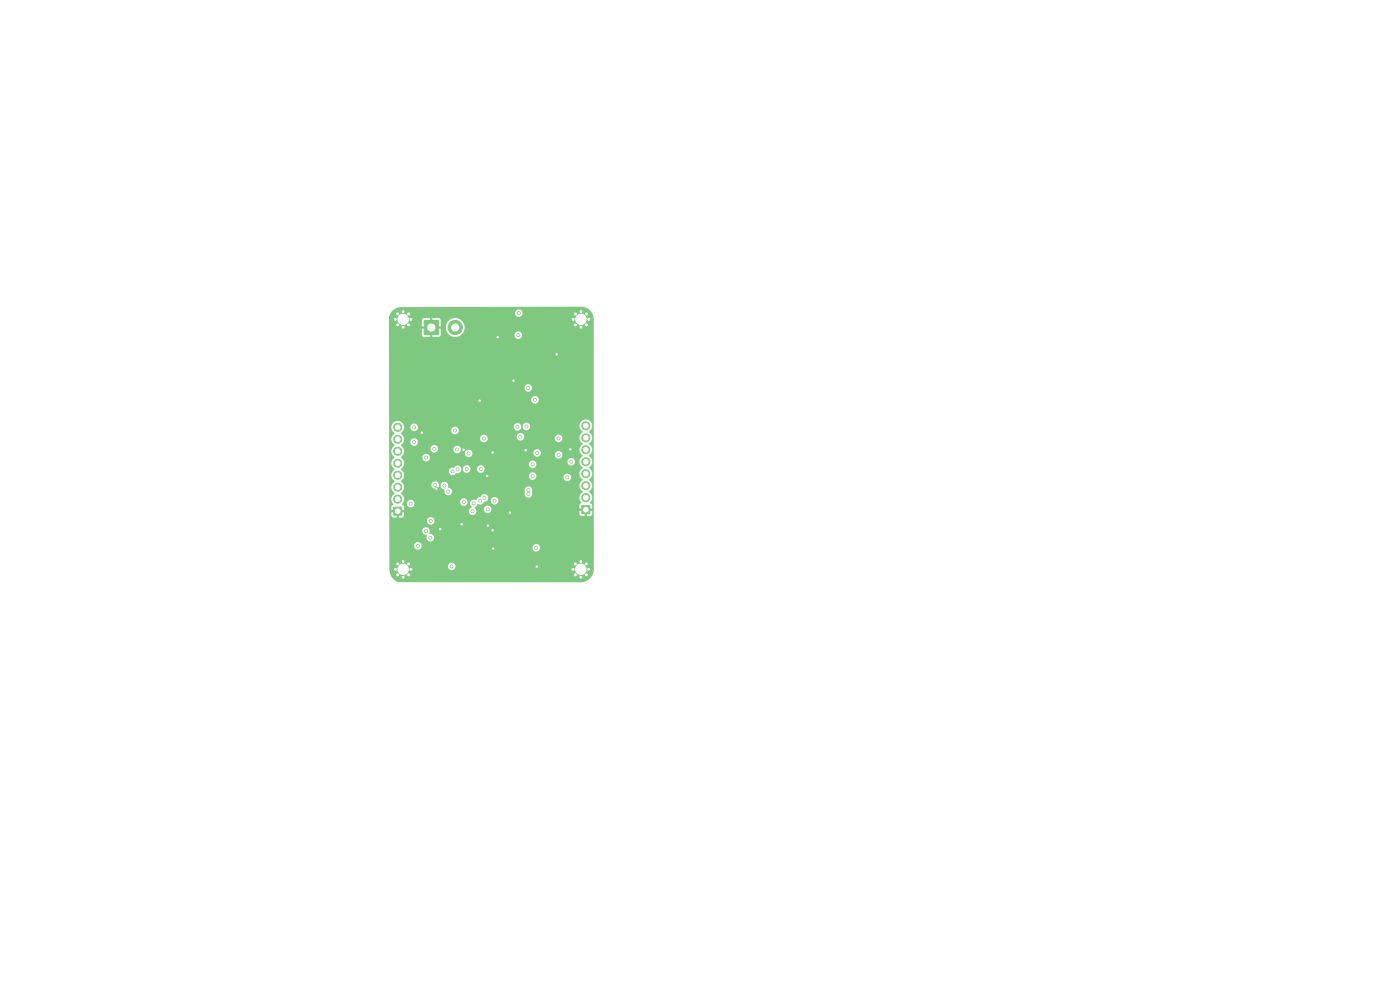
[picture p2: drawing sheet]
<svg xmlns="http://www.w3.org/2000/svg" width="297mm" height="210mm" viewBox="0 0 297 210" stroke-linecap="round" stroke-linejoin="round" font-family="sans-serif">
<g fill="#7fc87f" stroke="#7fc87f" stroke-width=".21">
<path d="M123.4 107.3h1.7v1.7h-1.7z"/>
<path d="M90 68h3v3h-3z"/>
<path d="M83.5 107.6h1.7v1.7h-1.7z"/>
<circle cx="121.6" cy="67.7" r=".35"/>
<circle cx="122.1" cy="66.6" r=".35"/>
<circle cx="122.1" cy="68.9" r=".35"/>
<circle cx="123.2" cy="66.1" r=".35"/>
<circle cx="123.2" cy="67.8" r="2.2"/>
<circle cx="123.2" cy="69.4" r=".35"/>
<circle cx="124.4" cy="66.6" r=".35"/>
<circle cx="124.4" cy="68.9" r=".35"/>
<circle cx="124.9" cy="67.7" r=".35"/>
<circle cx="124.3" cy="105.6" r=".85"/>
<circle cx="124.3" cy="103" r=".85"/>
<circle cx="124.3" cy="100.5" r=".85"/>
<circle cx="124.3" cy="98" r=".85"/>
<circle cx="124.3" cy="95.4" r=".85"/>
<circle cx="124.3" cy="92.9" r=".85"/>
<circle cx="124.3" cy="90.3" r=".85"/>
<circle cx="121.6" cy="120.8" r=".35"/>
<circle cx="122.1" cy="119.6" r=".35"/>
<circle cx="122.1" cy="121.9" r=".35"/>
<circle cx="123.2" cy="119.1" r=".35"/>
<circle cx="123.2" cy="120.8" r="2.2"/>
<circle cx="123.2" cy="122.4" r=".35"/>
<circle cx="124.4" cy="119.6" r=".35"/>
<circle cx="124.4" cy="121.9" r=".35"/>
<circle cx="124.9" cy="120.8" r=".35"/>
<circle cx="96.6" cy="69.5" r="1.5"/>
<circle cx="83.9" cy="67.7" r=".35"/>
<circle cx="84.4" cy="66.6" r=".35"/>
<circle cx="84.4" cy="68.9" r=".35"/>
<circle cx="85.5" cy="66.1" r=".35"/>
<circle cx="85.5" cy="67.8" r="2.2"/>
<circle cx="85.5" cy="69.4" r=".35"/>
<circle cx="86.7" cy="66.6" r=".35"/>
<circle cx="86.7" cy="68.9" r=".35"/>
<circle cx="87.2" cy="67.7" r=".35"/>
<circle cx="84.4" cy="105.9" r=".85"/>
<circle cx="84.4" cy="103.3" r=".85"/>
<circle cx="84.4" cy="100.8" r=".85"/>
<circle cx="84.4" cy="98.3" r=".85"/>
<circle cx="84.4" cy="95.7" r=".85"/>
<circle cx="84.4" cy="93.2" r=".85"/>
<circle cx="84.4" cy="90.6" r=".85"/>
<circle cx="83.9" cy="120.8" r=".35"/>
<circle cx="84.4" cy="119.6" r=".35"/>
<circle cx="84.4" cy="121.9" r=".35"/>
<circle cx="85.5" cy="119.1" r=".35"/>
<circle cx="85.5" cy="120.8" r="2.2"/>
<circle cx="85.5" cy="122.4" r=".35"/>
<circle cx="86.7" cy="119.6" r=".35"/>
<circle cx="86.7" cy="121.9" r=".35"/>
<circle cx="87.2" cy="120.8" r=".35"/>
<circle cx="104.5" cy="112.5" r=".3"/>
<circle cx="103.5" cy="111.5" r=".3"/>
<circle cx="111.5" cy="95.5" r=".3"/>
<circle cx="104.5" cy="96" r=".3"/>
<circle cx="100.5" cy="106.8" r=".3"/>
<circle cx="98.4" cy="106.5" r=".3"/>
<circle cx="118.5" cy="93" r=".3"/>
<circle cx="118.5" cy="96.5" r=".3"/>
<circle cx="113" cy="98.5" r=".3"/>
<circle cx="113" cy="101" r=".3"/>
<circle cx="102" cy="99.5" r=".3"/>
<circle cx="96" cy="100" r=".3"/>
<circle cx="97.1" cy="99.6" r=".3"/>
<circle cx="99" cy="99.5" r=".3"/>
<circle cx="95.1" cy="104.3" r=".3"/>
<circle cx="101.7" cy="85" r=".3"/>
<circle cx="104.6" cy="116.4" r=".3"/>
<circle cx="118.1" cy="75.2" r=".3"/>
<circle cx="121" cy="95.3" r=".3"/>
<circle cx="113.9" cy="120.2" r=".3"/>
<circle cx="108.9" cy="80.7" r=".3"/>
<circle cx="98.4" cy="95.4" r=".3"/>
<circle cx="103.4" cy="101" r=".3"/>
<circle cx="93.4" cy="112.2" r=".3"/>
<circle cx="89.5" cy="91.8" r=".3"/>
<circle cx="97.9" cy="111.2" r=".3"/>
<circle cx="108.2" cy="108.8" r=".3"/>
<circle cx="105.6" cy="71.5" r=".3"/>
<circle cx="92.6" cy="103.7" r=".3"/>
<circle cx="102.7" cy="93" r=".3"/>
<circle cx="99.4" cy="96.2" r=".3"/>
<circle cx="95.8" cy="120.2" r=".3"/>
<circle cx="112.1" cy="82.3" r=".3"/>
<circle cx="87.8" cy="90.7" r=".3"/>
<circle cx="87.1" cy="106.8" r=".3"/>
<circle cx="90.4" cy="112.7" r=".3"/>
<circle cx="92.1" cy="95.2" r=".3"/>
<circle cx="97" cy="95.4" r=".3"/>
<circle cx="113.8" cy="116.2" r=".3"/>
<circle cx="112.1" cy="104" r=".3"/>
<circle cx="112.1" cy="104.8" r=".3"/>
<circle cx="121.2" cy="98" r=".3"/>
<circle cx="120.4" cy="101.3" r=".3"/>
<circle cx="111.7" cy="90.5" r=".3"/>
<circle cx="104.9" cy="106.2" r=".3"/>
<circle cx="101.9" cy="106.2" r=".3"/>
<circle cx="103.4" cy="108.1" r=".3"/>
<circle cx="100.3" cy="108.5" r=".3"/>
<circle cx="91.3" cy="114.1" r=".3"/>
<circle cx="92.3" cy="102.9" r=".3"/>
<circle cx="88.7" cy="115.8" r=".3"/>
<circle cx="102.8" cy="105.6" r=".3"/>
<circle cx="91.4" cy="110.5" r=".3"/>
<circle cx="94.3" cy="103" r=".3"/>
<circle cx="87.8" cy="93.8" r=".3"/>
<circle cx="90.4" cy="97.1" r=".3"/>
<circle cx="110.1" cy="66.4" r=".3"/>
<circle cx="109.9" cy="71.1" r=".3"/>
<circle cx="113.5" cy="84.8" r=".3"/>
<circle cx="114" cy="96.1" r=".3"/>
<circle cx="110.4" cy="92.7" r=".3"/>
<circle cx="109.8" cy="90.5" r=".3"/>
<circle cx="96.5" cy="91.3" r=".3"/>
</g>
<path d="M83.3 65.9l.9-.6 .9-.1 38.2-.1 1.2 .2 .9 .8 .4 .8 .1 .8 .1 53.1-.2 .9a2.73 2.73 0 0 1-1.6 1.7l-1 .1h-38.7l-.7-.3-.6-.7-.4-.8-.2-.7v-.9h12.4v.1a.8 .8 0 0 0 1.2 .6 .8 .8 0 0 0 0-1.3 .8 .8 0 0 0-1.2 .6h-12.4v-4.4h5.2v.2a.8 .8 0 0 0 .7 .7 .8 .8 0 0 0 .9-.5h23.5v.2a.8 .8 0 0 0 1.3 .6 .8 .8 0 0 0 0-1.4 .8 .8 0 0 0-1.3 .6h-23.5a.8 .8 0 0 0-.6-1.1 .8 .8 0 0 0-1 .7h-5.2v-3.1h7v.1a1.44 1.44 0 0 0 1 .9 .81 .81 0 0 0 .4 1.2 .81 .81 0 0 0 1.1-.6 .81 .81 0 0 0-1-.9l-.1-.1a.81 .81 0 0 0-.3-1.3 .81 .81 0 0 0-1.1 .7h-7v-2.2h8v.2a.8 .8 0 0 0 1.2 .6 .8 .8 0 0 0 0-1.4 .8 .8 0 0 0-1.2 .6h-8l-.1-19.9h.5l.2 .9 .5 .5a1.6 1.6 0 0 0-.5 2l.5 .6a1.48 1.48 0 0 0 0 2.5 1.48 1.48 0 0 0 0 2.5 1.48 1.48 0 0 0 0 2.6 1.48 1.48 0 0 0 0 2.5 1.52 1.52 0 0 0-.2 2.4l-.4 .3-.1 .9h.9v.5h-.9l.1 .8 .4 .3h.6v-.9h.5v.9l1-.2 .1-.9h-.9l.1-.3h14.5v.1a.8 .8 0 0 0 1.1 .7 .8 .8 0 0 0 .4-1.2h1.7v.1a.8 .8 0 0 0 1.3 .6 .8 .8 0 0 0 0-1.3 .8 .8 0 0 0-1.3 .6h-1.7l-.3-.3 .8-.8a.95 .95 0 0 0 1.3-.5l.7-.3h.7a.8 .8 0 0 0 1.1 .9 .8 .8 0 0 0 .3-1.4 .8 .8 0 0 0-1.3 .4l-.1 .1h-.7a.84 .84 0 0 0-.3-1.2 .84 .84 0 0 0-1.2 .5 1 1 0 0 0-.9 .7 .86 .86 0 0 0-1.2 .3 .86 .86 0 0 0 .3 1.2l-.5 .3-.2 .5h-14.5l-.1-.2h.9v-.7l-.4-.6 .1-.2h.9a.8 .8 0 0 0 1 .9 .8 .8 0 0 0 .5-1.2h9.8v.2a.8 .8 0 0 0 1.2 .6 .8 .8 0 0 0 0-1.4 .8 .8 0 0 0-1.2 .6l-9.9-.1a.8 .8 0 0 0-.8-.2 .8 .8 0 0 0-.6 .6h-.9a1.45 1.45 0 0 0-.4-2.1l.2-.2a1.34 1.34 0 0 0 .4-1.6h5.9v.2a.8 .8 0 0 0 .8 .7 .8 .8 0 0 0 .8-.8h.4v.2a1 1 0 0 0 .8 .8 .82 .82 0 0 0 .8 1.2 .82 .82 0 0 0 .7-1.2h15.5l.1 .4a.83 .83 0 0 0 .7 1.3 .83 .83 0 0 0 .7-1.3 .8 .8 0 0 0-.5-1.1 .8 .8 0 0 0-1 .7h-15.5l-.8-.5a.82 .82 0 0 0-.5-1.1 .82 .82 0 0 0-1 .6h-.4v-.1a.8 .8 0 0 0-.8-.7 .8 .8 0 0 0-.8 .7h-5.9l-.6-.7 .5-.6 .2-.6h26.5v.2a.8 .8 0 0 0 .7 .7 .8 .8 0 0 0 .9-.6h5.7v.2a.8 .8 0 0 0 1.3 .6 .8 .8 0 0 0 0-1.4 .8 .8 0 0 0-1.3 .6h-5.7a.8 .8 0 0 0-.7-1 .8 .8 0 0 0-.9 .7h-26.5l-.3-1h9.8v.2a.88 .88 0 0 0 .7 .7 .88 .88 0 0 0 .9-.5 .8 .8 0 0 0 1.1-.9h.3v.2a.8 .8 0 0 0 .9 .7 .8 .8 0 0 0 .7-.9h1.4v.2a.8 .8 0 0 0 1.2 .6 .8 .8 0 0 0 0-1.4 .8 .8 0 0 0-1.2 .6l-1.4-.1a.8 .8 0 0 0-.8-.6 .8 .8 0 0 0-.8 .7l-.4-.1a.88 .88 0 0 0-.7-.5 .88 .88 0 0 0-.9 .4 .81 .81 0 0 0-1 .7h-9.8l-.4-.4 .5-.5 .2-.6h26.5a.8 .8 0 0 0 1.1 .8 .8 .8 0 0 0 .2-1.3h6.9v.1a.8 .8 0 0 0 1.2 .6 .8 .8 0 0 0 0-1.3 .8 .8 0 0 0-1.2 .6l-7-.1a.8 .8 0 0 0-1.2 .6h-26.5a1.49 1.49 0 0 0-.7-1.3l4.6-.1v.2a.8 .8 0 0 0 1.2 .6 .8 .8 0 0 0 0-1.4 .8 .8 0 0 0-1.2 .6l-4.6-.1a1.39 1.39 0 0 0 .6-1.8h5.7v.2a.8 .8 0 0 0 .8 .7 .8 .8 0 0 0 .8-.7h3.3v.1a.8 .8 0 0 0 1 .7h1.4v.2a.8 .8 0 0 0 1 .7 .8 .8 0 0 0 .6-1h12.9v.2a.8 .8 0 0 0 .7 .7 .8 .8 0 0 0 .9-.5h3v.2a.8 .8 0 0 0 1.2 .6 .8 .8 0 0 0 0-1.4 .8 .8 0 0 0-1.2 .6h-3v-.1a.8 .8 0 0 0-.6-1 .8 .8 0 0 0-1 .7h-12.9a.8 .8 0 0 0-.9-.6 .8 .8 0 0 0-.7 .7h-1.4a.8 .8 0 0 0 .3-1.4 .8 .8 0 0 0-1.3 .6h-3.3v-.2a.8 .8 0 0 0-.8-.7 .8 .8 0 0 0-.8 .7h-5.7l-.6-.6 .6-.8h1.4v.2a.8 .8 0 0 0 1.3 .6 .8 .8 0 0 0 0-1.4 .8 .8 0 0 0-1.3 .6h-1.4l.1-.8h16.1a.8 .8 0 0 0 1 .9 .8 .8 0 0 0 .5-1.2h6.3v.1a.8 .8 0 0 0 .7 .7 .8 .8 0 0 0 .9-.5h6.5v.2a.8 .8 0 0 0 1.2 .6 .8 .8 0 0 0 0-1.4 .8 .8 0 0 0-1.2 .6h-6.5a.8 .8 0 0 0-.6-1 .8 .8 0 0 0-1 .7l-6.3-.1a.8 .8 0 0 0-.9-.2 .8 .8 0 0 0-.6 .6h-16.1l-.2-.4-.5-.6 .5-.5 .2-.8h1.3a.8 .8 0 0 0 .5 .8 .8 .8 0 0 0 .9-.2h7.3v.2a.8 .8 0 0 0 1.2 .6 .8 .8 0 0 0 0-1.4 .8 .8 0 0 0-1.2 .6h-7.3l.2-.3v-.4h20.4v.1a.8 .8 0 0 0 .9 .7 .8 .8 0 0 0 .7-.9h.3v.2a.8 .8 0 0 0 .9 .7 .8 .8 0 0 0 .6-1.1h10.5l.2 .8 .5 .5a1.63 1.63 0 0 0-.6 1.9l.6 .7a1.6 1.6 0 0 0-.5 2l.5 .6a1.48 1.48 0 0 0 0 2.5 1.48 1.48 0 0 0 0 2.6 1.48 1.48 0 0 0 0 2.5 1.52 1.52 0 0 0-.2 2.4l-.4 .3-.1 .9h.9v.5h-.9l.1 .8 .4 .3h.6v-1h.5v1h.7l.4-.3v-.8h-.9v-.5h.9v-.9l-.4-.3a1.57 1.57 0 0 0-.3-2.4 1.48 1.48 0 0 0 0-2.5 1.48 1.48 0 0 0 0-2.6 1.48 1.48 0 0 0 0-2.5 1.48 1.48 0 0 0 0-2.6 1.48 1.48 0 0 0 0-2.5 1.37 1.37 0 0 0 .2-2.4 1.37 1.37 0 0 0-2.2 1h-10.5v-.1a.8 .8 0 0 0-.9-.4 .8 .8 0 0 0-.6 .7h-.3a.8 .8 0 0 0-.9-.7 .8 .8 0 0 0-.7 .8l-20.4-.1a.8 .8 0 0 0-.8-.6 .8 .8 0 0 0-.8 .8l-1.3-.1a1.35 1.35 0 0 0-1.3-1.2 1.35 1.35 0 0 0-1.4 1.2h-.5v-5.8h30.2v.2a.8 .8 0 0 0 1.2 .6 .8 .8 0 0 0 0-1.4 .8 .8 0 0 0-1.2 .6h-30.2v-2.5h28.7a.8 .8 0 0 0 1.1 .9 .8 .8 0 0 0 .3-1.4 .8 .8 0 0 0-1.3 .4l-.1 .1h-28.7v-14.3h7v1.3h1.3v.5h-1.3v1.4l.4 .4h1.3v-1.3h.5v1.3l1.5-.1 .3-.3v-1.4h-1.3v-.4h2.4v.3a2.01 2.01 0 0 0 3.2 1.4h11.3v.2a.8 .8 0 0 0 1.3 .6 .8 .8 0 0 0 0-1.4 .8 .8 0 0 0-1.3 .6h-11.2a2 2 0 0 0-.4-3.3 2 2 0 0 0-2.9 1.6h-2.4v-.1h1.3v-1.3l-.4-.4h-1.4v1.3h-.5v-1.3h-1.3l-.4 .4h-7l.1-.7 .3-.9h26.3a.8 .8 0 0 0 1.1 .9 .8 .8 0 0 0 .3-1.4 .8 .8 0 0 0-1.3 .4l-.1 .1h-26.3z" fill="#7fc87f"/>
<g fill="#fff" stroke="#fff" stroke-width=".21">
<circle cx="104.5" cy="112.5" r=".15"/>
<circle cx="103.5" cy="111.5" r=".15"/>
<circle cx="111.5" cy="95.5" r=".15"/>
<circle cx="104.5" cy="96" r=".15"/>
<circle cx="100.5" cy="106.8" r=".15"/>
<circle cx="98.4" cy="106.5" r=".15"/>
<circle cx="118.5" cy="93" r=".15"/>
<circle cx="118.5" cy="96.5" r=".15"/>
<circle cx="113" cy="98.5" r=".15"/>
<circle cx="113" cy="101" r=".15"/>
<circle cx="102" cy="99.5" r=".15"/>
<circle cx="96" cy="100" r=".15"/>
<circle cx="97.1" cy="99.6" r=".15"/>
<circle cx="99" cy="99.5" r=".15"/>
<circle cx="95.1" cy="104.3" r=".15"/>
<circle cx="101.7" cy="85" r=".15"/>
<circle cx="104.6" cy="116.4" r=".15"/>
<circle cx="118.1" cy="75.2" r=".15"/>
<circle cx="121" cy="95.3" r=".15"/>
<circle cx="113.9" cy="120.2" r=".15"/>
<circle cx="108.9" cy="80.8" r=".15"/>
<circle cx="98.3" cy="95.4" r=".15"/>
<circle cx="103.3" cy="101" r=".15"/>
<circle cx="93.4" cy="112.2" r=".15"/>
<circle cx="89.5" cy="91.8" r=".15"/>
<circle cx="97.9" cy="111.2" r=".15"/>
<circle cx="108.2" cy="108.7" r=".15"/>
<circle cx="105.6" cy="71.5" r=".15"/>
<circle cx="92.6" cy="103.7" r=".15"/>
<circle cx="102.6" cy="93" r=".15"/>
<circle cx="99.4" cy="96.2" r=".15"/>
<circle cx="95.8" cy="120.2" r=".15"/>
<circle cx="112" cy="82.3" r=".15"/>
<circle cx="87.9" cy="90.6" r=".15"/>
<circle cx="87.1" cy="106.8" r=".15"/>
<circle cx="90.4" cy="112.6" r=".15"/>
<circle cx="92.1" cy="95.2" r=".15"/>
<circle cx="97" cy="95.3" r=".15"/>
<circle cx="113.7" cy="116.2" r=".15"/>
<circle cx="112.1" cy="104" r=".15"/>
<circle cx="112.1" cy="104.8" r=".15"/>
<circle cx="121.2" cy="97.9" r=".15"/>
<circle cx="120.3" cy="101.3" r=".15"/>
<circle cx="111.7" cy="90.5" r=".15"/>
<circle cx="104.9" cy="106.2" r=".15"/>
<circle cx="101.9" cy="106.2" r=".15"/>
<circle cx="103.4" cy="108" r=".15"/>
<circle cx="100.2" cy="108.5" r=".15"/>
<circle cx="91.3" cy="114.1" r=".15"/>
<circle cx="92.3" cy="102.9" r=".15"/>
<circle cx="88.6" cy="115.8" r=".15"/>
<circle cx="102.8" cy="105.6" r=".15"/>
<circle cx="91.4" cy="110.5" r=".15"/>
<circle cx="94.3" cy="103" r=".15"/>
<circle cx="87.9" cy="93.8" r=".15"/>
<circle cx="90.4" cy="97.1" r=".15"/>
<circle cx="110" cy="66.4" r=".15"/>
<circle cx="109.9" cy="71.1" r=".15"/>
<circle cx="113.5" cy="84.8" r=".15"/>
<circle cx="113.9" cy="96.1" r=".15"/>
<circle cx="110.4" cy="92.6" r=".15"/>
<circle cx="109.8" cy="90.6" r=".15"/>
<circle cx="96.5" cy="91.3" r=".15"/>
<circle cx="121.6" cy="67.8" r=".2"/>
<circle cx="122.1" cy="66.6" r=".2"/>
<circle cx="122.1" cy="68.9" r=".2"/>
<circle cx="123.3" cy="66.1" r=".2"/>
<circle cx="123.3" cy="67.7" r="1.1"/>
<circle cx="123.3" cy="69.4" r=".2"/>
<circle cx="124.4" cy="66.6" r=".2"/>
<circle cx="124.4" cy="68.9" r=".2"/>
<circle cx="124.9" cy="67.8" r=".2"/>
<circle cx="124.3" cy="108.1" r=".5"/>
<circle cx="124.3" cy="105.6" r=".5"/>
<circle cx="124.3" cy="103" r=".5"/>
<circle cx="124.3" cy="100.5" r=".5"/>
<circle cx="124.3" cy="98" r=".5"/>
<circle cx="124.3" cy="95.4" r=".5"/>
<circle cx="124.3" cy="92.9" r=".5"/>
<circle cx="124.3" cy="90.3" r=".5"/>
<circle cx="121.6" cy="120.8" r=".2"/>
<circle cx="122.1" cy="119.6" r=".2"/>
<circle cx="122.1" cy="121.9" r=".2"/>
<circle cx="123.2" cy="119.1" r=".2"/>
<circle cx="123.2" cy="120.8" r="1.1"/>
<circle cx="123.2" cy="122.4" r=".2"/>
<circle cx="124.4" cy="119.6" r=".2"/>
<circle cx="124.4" cy="121.9" r=".2"/>
<circle cx="124.9" cy="120.8" r=".2"/>
<circle cx="91.5" cy="69.5" r=".76"/>
<circle cx="96.6" cy="69.5" r=".76"/>
<circle cx="83.9" cy="67.8" r=".2"/>
<circle cx="84.4" cy="66.6" r=".2"/>
<circle cx="84.4" cy="68.9" r=".2"/>
<circle cx="85.5" cy="66.1" r=".2"/>
<circle cx="85.5" cy="67.7" r="1.1"/>
<circle cx="85.5" cy="69.4" r=".2"/>
<circle cx="86.7" cy="66.6" r=".2"/>
<circle cx="86.7" cy="68.9" r=".2"/>
<circle cx="87.2" cy="67.8" r=".2"/>
<circle cx="84.4" cy="108.4" r=".5"/>
<circle cx="84.4" cy="105.9" r=".5"/>
<circle cx="84.4" cy="103.3" r=".5"/>
<circle cx="84.4" cy="100.8" r=".5"/>
<circle cx="84.4" cy="98.3" r=".5"/>
<circle cx="84.4" cy="95.7" r=".5"/>
<circle cx="84.4" cy="93.2" r=".5"/>
<circle cx="84.4" cy="90.6" r=".5"/>
<circle cx="83.9" cy="120.8" r=".2"/>
<circle cx="84.4" cy="119.6" r=".2"/>
<circle cx="84.4" cy="121.9" r=".2"/>
<circle cx="85.5" cy="119.1" r=".2"/>
<circle cx="85.5" cy="120.8" r="1.1"/>
<circle cx="85.5" cy="122.4" r=".2"/>
<circle cx="86.7" cy="119.6" r=".2"/>
<circle cx="86.7" cy="121.9" r=".2"/>
<circle cx="87.2" cy="120.8" r=".2"/>
</g>
</svg>
